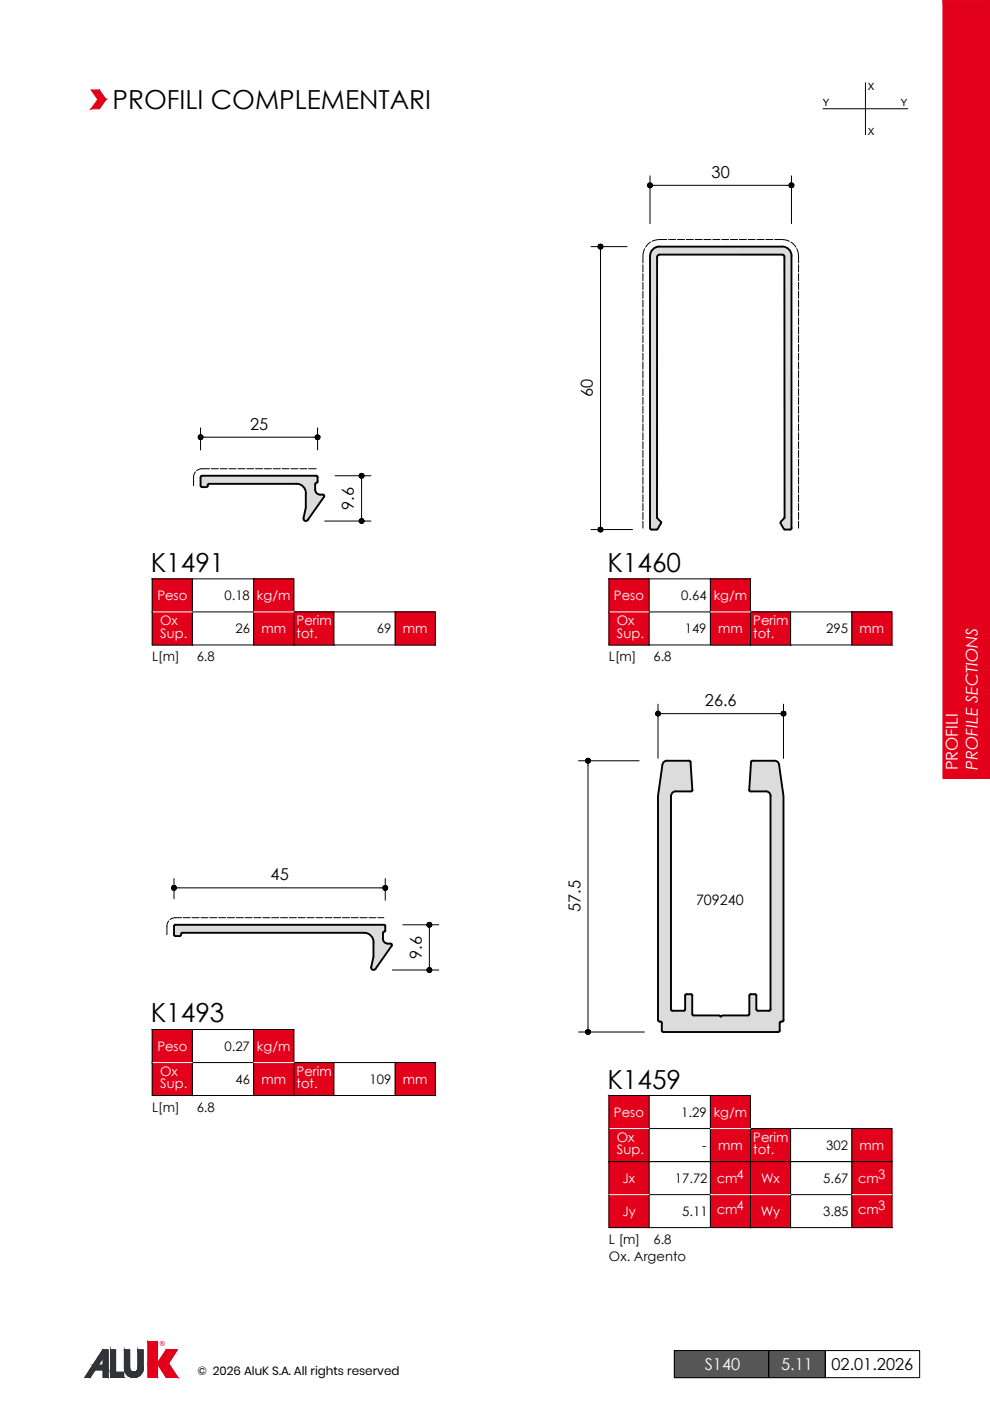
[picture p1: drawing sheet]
<svg xmlns="http://www.w3.org/2000/svg" width="210mm" height="297mm" viewBox="0 0 210 297" stroke-linecap="round" stroke-linejoin="round" font-family="sans-serif">
<defs><g id="words">
<g font-size="5.6">
<text x="23.9" y="23.1">PROFILI COMPLEMENTARI</text>
<text x="32" y="121.2">K1491</text>
<text x="128.8" y="121.2">K1460</text>
<text x="32" y="216.8">K1493</text>
<text x="128.8" y="230.8">K1459</text>
</g>
<g font-size="3.5">
<text x="150.9" y="37.7">30</text>
<text x="125.7" y="84.3" transform="rotate(-90 125.7 84.3)">60</text>
<text x="53" y="91.1">25</text>
<text x="75" y="108.1" transform="rotate(-90 75 108.1)">9.6</text>
<text x="149.5" y="149.7">26.6</text>
<text x="57.4" y="186.6">45</text>
<text x="123.1" y="193.4" transform="rotate(-90 123.1 193.4)">57.5</text>
<text x="89.4" y="203.3" transform="rotate(-90 89.4 203.3)">9.6</text>
<text x="176.3" y="290.5">02.01.2026</text>
</g>
<g font-size="3.5" fill="#fff">
<text x="203.1" y="163.4" transform="rotate(-90 203.1 163.4)">PROFILI</text>
<text x="207.3" y="163.2" transform="rotate(-90 207.3 163.2)">PROFILE SECTIONS</text>
<text x="149.4" y="290.5">S140</text>
<text x="165.6" y="290.4">5.11</text>
</g>
<text font-size="3" x="147.6" y="191.8">709240</text>
<g font-size="2.8" fill="#fff">
<text x="33.4" y="127.2">Peso</text>
<text x="54.5" y="127.2">kg/m</text>
<text x="130.2" y="127.2">Peso</text>
<text x="151.3" y="127.2">kg/m</text>
<text x="34" y="135.2">Sup.</text>
<text x="34" y="132.6">Ox</text>
<text x="55.4" y="134.2">mm</text>
<text x="62.9" y="135.2">tot.</text>
<text x="62.9" y="132.6">Perim</text>
<text x="85.4" y="134.2">mm</text>
<text x="130.8" y="135.2">Sup.</text>
<text x="130.8" y="132.6">Ox</text>
<text x="152.3" y="134.2">mm</text>
<text x="159.7" y="135.2">tot.</text>
<text x="159.7" y="132.6">Perim</text>
<text x="182.2" y="134.2">mm</text>
<text x="33.4" y="222.8">Peso</text>
<text x="54.5" y="222.8">kg/m</text>
<text x="34" y="230.7">Sup.</text>
<text x="34" y="228.1">Ox</text>
<text x="55.4" y="229.8">mm</text>
<text x="62.9" y="230.7">tot.</text>
<text x="62.9" y="228.1">Perim</text>
<text x="85.4" y="229.8">mm</text>
<text x="130.2" y="236.8">Peso</text>
<text x="151.3" y="236.8">kg/m</text>
<text x="130.8" y="244.7">Sup.</text>
<text x="130.8" y="242.1">Ox</text>
<text x="152.3" y="243.8">mm</text>
<text x="159.7" y="244.7">tot.</text>
<text x="159.7" y="242.1">Perim</text>
<text x="182.2" y="243.8">mm</text>
<text x="132" y="250.8">Jx</text>
<text x="152" y="250.8">cm</text>
<text x="156.2" y="250.1">4</text>
<text x="161.4" y="250.8">Wx</text>
<text x="181.9" y="250.8">cm</text>
<text x="186.2" y="250.1">3</text>
<text x="132" y="257.8">Jy</text>
<text x="152" y="257.4">cm</text>
<text x="156.2" y="256.6">4</text>
<text x="161.3" y="257.8">Wy</text>
<text x="181.9" y="257.3">cm</text>
<text x="186.2" y="256.6">3</text>
</g>
<g font-size="2.8">
<text x="47.6" y="127.2">0.18</text>
<text x="144.4" y="127.2">0.64</text>
<text x="49.9" y="134.2">26</text>
<text x="79.9" y="134.2">69</text>
<text x="145.2" y="134.2">149</text>
<text x="175.2" y="134.2">295</text>
<text x="32.3" y="140.2">L[m]</text>
<text x="41.7" y="140.2">6.8</text>
<text x="129.1" y="140.2">L[m]</text>
<text x="138.5" y="140.2">6.8</text>
<text x="47.6" y="222.8">0.27</text>
<text x="49.9" y="229.8">46</text>
<text x="78.4" y="229.8">109</text>
<text x="32.3" y="235.8">L[m]</text>
<text x="41.7" y="235.8">6.8</text>
<text x="144.4" y="236.8">1.29</text>
<text x="148.9" y="243.8">-</text>
<text x="175.2" y="243.8">302</text>
<text x="143.1" y="250.8">17.72</text>
<text x="174.5" y="250.8">5.67</text>
<text x="144.6" y="257.8">5.11</text>
<text x="174.5" y="257.8">3.85</text>
<text x="129.1" y="263.8">L [m]</text>
<text x="138.5" y="263.8">6.8</text>
<text x="129.1" y="267.3">Ox. Argento</text>
</g>
<text font-size="2.5" x="41.9" y="291.6">© 2026 AluK S.A. All rights reserved</text>
<g font-size="2.1">
<text x="174.5" y="22.5">Y</text>
<text x="184" y="19.1">X</text>
<text x="191" y="22.5">Y</text>
<text x="184" y="28.6">X</text>
</g>
<text font-size="1.5" fill="#e2001a" x="33.9" y="285.4">®</text>
</g></defs>
<path d="M143 286.3l32 5.8v-5.8zM143 286.3l32 5.8h-32z" fill="#555655" stroke="#555655" stroke-width=".21"/>
<g fill="#dcdcdc" stroke="#dcdcdc" stroke-width=".21">
<path d="M37.1 198.5h1z"/>
<path d="M79.1 205.6h.2z"/>
<path d="M42.5 103.1h1.5z"/>
<path d="M42.7 103.3h1.1z"/>
<path d="M64.7 110.5h.2z"/>
<path d="M159.1 210.8h1z"/>
<path d="M37.2 196.1h44.2zM37.1 196.1h44.3z"/>
<path d="M37.1 196.1h44.4zM37.1 196.1h44.4z"/>
<path d="M37.1 196.1h44.4zM37 196.1h44.5z"/>
<path d="M37 196.1h44.6zM37 196.1h44.6z"/>
<path d="M37 196.1l44.6 .1zM37 196.1l44.6 .1z"/>
<path d="M37 196.2h44.6zM37 196.2h44.6z"/>
<path d="M36.9 196.2l44.8 .1zM36.9 196.2l44.8 .1z"/>
<path d="M36.9 196.3h44.8zM36.9 196.3h44.8z"/>
<path d="M36.9 196.3l44.8 .1zM36.9 196.3l44.8 .1z"/>
<path d="M36.9 196.4l44.8 .9v-.9zM36.9 196.4l44.8 .9h-44.8z"/>
<path d="M36.9 197.3h44.8zM36.9 197.3h44.8z"/>
<path d="M36.9 197.3h44.8zM36.9 197.3l44.8 .1z"/>
<path d="M36.9 197.4h44.8zM36.9 197.4h44.7z"/>
<path d="M36.9 197.4h44.7zM36.9 197.4l44.7 .1z"/>
<path d="M36.9 197.5h44.7zM36.9 197.5h44.7z"/>
<path d="M36.9 197.5h44.7zM36.9 197.5h44.6z"/>
<path d="M36.9 197.5h44.6zM36.9 197.5l44.6 .1z"/>
<path d="M36.9 197.6h44.5zM36.9 197.6h44.6z"/>
<path d="M36.9 197.6h44.5zM36.9 197.6h44.5z"/>
<path d="M36.9 197.6h44.5zM36.9 197.6h44.4z"/>
<path d="M36.9 197.6h44.4zM36.9 197.6h44.4z"/>
<path d="M36.9 197.6h44.4zM36.9 197.6l44.4 .1z"/>
<path d="M36.9 197.7h44.4zM36.9 197.7h44.3z"/>
<path d="M36.9 197.7h44.3zM36.9 197.7l44.3 .1zM36.9 197.8h44.3zM36.9 197.8h44.3z"/>
<path d="M36.9 197.8h1.7zM36.9 197.8h1.8z"/>
<path d="M36.9 197.8h1.7zM36.9 197.8h1.7z"/>
<path d="M77.2 197.8h4zM77.2 197.8h4zM77.6 197.8h3.6zM77.6 197.8h3.6z"/>
<path d="M36.9 197.8h1.7zM36.9 197.8h1.6z"/>
<path d="M36.9 197.8h1.6zM36.9 197.8l1.6 .1z"/>
<path d="M77.6 197.8l3.6 .1zM77.6 197.8l3.6 .1z"/>
<path d="M36.9 197.9h1.6zM36.9 197.9h1.5z"/>
<path d="M77.7 197.9h3.5zM77.7 197.9h3.5z"/>
<path d="M36.9 197.9h1.5zM36.9 197.9l1.5 .1z"/>
<path d="M36.9 198h1.5zM36.9 198h1.5z"/>
<path d="M36.9 198l1.5 .1zM36.9 198l1.5 .1z"/>
<path d="M78 197.9l3.2 .2v-.2zM78 197.9l3.2 .2h-2.9z"/>
<path d="M36.9 198.1l1.5 .1zM36.9 198.1l1.5 .1z"/>
<path d="M36.9 198.2h1.5zM36.9 198.2h1.5z"/>
<path d="M36.9 198.2h1.5zM36.9 198.2h1.5z"/>
<path d="M36.9 198.2l1.5 .1zM36.9 198.2l1.5 .1z"/>
<path d="M36.9 198.3h1.5zM36.9 198.3h1.5z"/>
<path d="M36.9 198.3h1.5zM36.9 198.3h1.5z"/>
<path d="M36.9 198.3h1.5zM36.9 198.3h1.4z"/>
<path d="M78.3 198.1l2.9 .3v-.3zM78.3 198.1l2.9 .3h-2.6z"/>
<path d="M36.9 198.3h1.4zM36.9 198.3l1.4 .1z"/>
<path d="M37 198.4h1.3zM37 198.4h1.3z"/>
<path d="M37 198.4h1.3zM37 198.4h1.3z"/>
<path d="M37 198.4h1.3zM37 198.4h1.2z"/>
<path d="M37 198.4h1.2zM37 198.4h1.2z"/>
<path d="M37 198.4h1.2zM37 198.4h1.2z"/>
<path d="M37.1 198.4h1.1zM37.1 198.4h1.1z"/>
<path d="M37.1 198.4h1.1zM37.1 198.4l1 .1zM37.1 198.5h1z"/>
<path d="M37.1 198.5h1zM37.1 198.5h1z"/>
<path d="M78.6 198.4l2.6 .3v-.3zM78.6 198.4l2.6 .3h-2.4z"/>
<path d="M78.8 198.7l2.4 .3v-.3zM78.8 198.7l2.4 .3h-2.2z"/>
<path d="M79 199l2.2 .1zM79 199l2.2 .1z"/>
<path d="M79.1 199.1l2.1 .1v-.1zM79.1 199.1l2.1 .1h-2.1z"/>
<path d="M79.1 199.2l2.1 .2v-.2zM79.1 199.2l2.1 .2h-2.1z"/>
<path d="M79.1 199.4h2.1zM79.1 199.4h2.1z"/>
<path d="M79.1 199.4l2.2 .2-.1-.2zM79.1 199.4l2.2 .2h-2.1z"/>
<path d="M79.2 199.6l2.2 .1-.1-.1zM79.2 199.6l2.2 .1h-2.2z"/>
<path d="M79.2 199.7l2.3 .1zM79.2 199.7l2.3 .1z"/>
<path d="M79.2 199.8h2.3zM79.2 199.8h2.3z"/>
<path d="M79.2 199.8l2.5 .1zM79.2 199.8l2.5 .1z"/>
<path d="M79.2 199.9l2.7 .1zM79.2 199.9l2.7 .1z"/>
<path d="M79.2 200l2.8 .1zM79.2 200l2.8 .1z"/>
<path d="M79.2 200.1h3zM79.2 200.1h3z"/>
<path d="M79.2 200.1h3.6zM79.2 200.1h3.6z"/>
<path d="M79.2 200.1h3.7zM79.2 200.1h3.7z"/>
<path d="M79.2 200.1h3.8zM79.2 200.1h3.8z"/>
<path d="M79.2 200.1h3.8zM79.2 200.1h3.8z"/>
<path d="M79.2 200.1l3.8 .1zM79.2 200.1l3.8 .1z"/>
<path d="M79.2 200.2h3.9zM79.2 200.2h3.9z"/>
<path d="M79.2 200.2l3.9 .1zM79.2 200.2l3.9 .1z"/>
<path d="M79.2 200.3h3.9zM79.2 200.3h3.9z"/>
<path d="M79.2 200.3l3.9 .1zM79.2 200.3l3.9 .1z"/>
<path d="M79.2 200.4h3.9zM79.2 200.4h3.9z"/>
<path d="M79.2 200.4h3.9zM79.2 200.4l3.9 .1z"/>
<path d="M79.2 200.5h3.9zM79.2 200.5h3.8z"/>
<path d="M79.2 200.5l2.2 2.4 1.6-2.4zM79.2 200.5l2.2 2.4h-2.2z"/>
<path d="M79.2 202.9l.7 2.1 1.5-2.1zM79.2 202.9l.7 2.1h-1.2z"/>
<path d="M78.7 205h1.2zM78.7 205l1.1 .1z"/>
<path d="M78.7 205.1h1.1zM78.7 205.1l1.1 .1z"/>
<path d="M78.7 205.2h1.1zM78.7 205.2l1 .1z"/>
<path d="M78.7 205.3h1zM78.7 205.3l.9 .1z"/>
<path d="M78.8 205.4h.8zM78.8 205.4l.8 .1z"/>
<path d="M78.8 205.5h.8zM78.8 205.5h.8z"/>
<path d="M78.8 205.5h.8zM78.8 205.5h.7z"/>
<path d="M78.8 205.5h.7zM78.8 205.5h.7z"/>
<path d="M78.9 205.5h.6zM78.9 205.5l.6 .1z"/>
<path d="M78.9 205.6h.6zM78.9 205.6h.5z"/>
<path d="M79 205.6h.4zM79 205.6h.4z"/>
<path d="M79 205.6h.4zM79 205.6h.3z"/>
<path d="M79 205.6h.3zM79 205.6h.3z"/>
<path d="M79.1 205.6l.1 .1zM79.1 205.7h.1z"/>
<path d="M42.8 100.9h24.3zM42.8 100.9h24.3z"/>
<path d="M42.8 100.9h24.3zM42.7 100.9h24.4z"/>
<path d="M42.7 100.9h24.5zM42.7 100.9h24.5z"/>
<path d="M42.7 100.9l24.5 .1zM42.7 100.9l24.5 .1z"/>
<path d="M42.7 101h24.6zM42.6 101h24.7z"/>
<path d="M42.6 101h24.7zM42.6 101h24.7z"/>
<path d="M42.6 101l24.7 .1zM42.6 101l24.7 .1z"/>
<path d="M42.5 101.1h24.8zM42.5 101.1h24.8z"/>
<path d="M42.5 101.1l24.8 .1zM42.5 101.1l24.8 .1z"/>
<path d="M42.5 101.2l24.8 .9v-.9zM42.5 101.2l24.8 .9h-24.8z"/>
<path d="M42.5 102.1h24.8zM42.5 102.1h24.8z"/>
<path d="M42.5 102.1h24.8zM42.5 102.1l24.8 .1z"/>
<path d="M42.5 102.2h24.8zM42.5 102.2h24.8z"/>
<path d="M42.5 102.2h24.8zM42.5 102.2l24.8 .1z"/>
<path d="M42.5 102.3h24.8zM42.5 102.3h24.7z"/>
<path d="M42.5 102.3h24.7zM42.5 102.3h24.7z"/>
<path d="M42.5 102.3h24.7zM42.5 102.3l24.6 .1z"/>
<path d="M42.5 102.4h24.6zM42.5 102.4h24.6z"/>
<path d="M42.5 102.4h24.6zM42.5 102.4h24.5z"/>
<path d="M42.5 102.4h24.5zM42.5 102.4h24.5z"/>
<path d="M42.5 102.4h24.5zM42.5 102.4h24.5z"/>
<path d="M42.5 102.4h24.5zM42.5 102.4l24.4 .1z"/>
<path d="M42.5 102.5h24.4zM42.5 102.5h24.4z"/>
<path d="M42.5 102.5h24.4zM42.5 102.5l24.3 .1z"/>
<path d="M42.5 102.6h24.3zM42.5 102.6h24.3z"/>
<path d="M42.5 102.6h1.8zM42.5 102.6h1.8z"/>
<path d="M42.5 102.6h1.8zM42.5 102.6h1.7z"/>
<path d="M62.8 102.6h4zM62.8 102.6h4z"/>
<path d="M63.2 102.6h3.6zM63.2 102.6h3.6z"/>
<path d="M42.5 102.6h1.7zM42.5 102.6h1.7z"/>
<path d="M42.5 102.6h1.7zM42.5 102.6l1.6 .1z"/>
<path d="M63.2 102.6h3.6zM63.2 102.6l3.6 .1z"/>
<path d="M63.4 102.7h3.4zM63.4 102.7h3.4z"/>
<path d="M42.5 102.7h1.6zM42.5 102.7h1.6z"/>
<path d="M42.5 102.7h1.6zM42.5 102.7l1.5 .1z"/>
<path d="M42.5 102.8h1.5zM42.5 102.8h1.5z"/>
<path d="M63.5 102.7l3.3 .1v-.1zM63.5 102.7l3.3 .1h-3z"/>
<path d="M42.5 102.8h1.5zM42.5 102.8l1.5 .1z"/>
<path d="M42.5 102.9l1.5 .1zM42.5 102.9l1.5 .1z"/>
<path d="M42.5 103h1.5zM42.5 103h1.5zM42.5 103h1.5zM42.5 103h1.5z"/>
<path d="M63.8 102.8l3 .2v-.2zM63.8 102.8l3 .2h-2.7z"/>
<path d="M42.5 103h1.5zM42.5 103l1.5 .1zM42.5 103.1h1.5z"/>
<path d="M42.6 103.1h1.4zM42.6 103.1h1.4z"/>
<path d="M42.6 103.1l1.4 .1zM42.6 103.1l1.4 .1z"/>
<path d="M42.6 103.2h1.4zM42.6 103.2h1.4z"/>
<path d="M42.6 103.2h1.4zM42.6 103.2h1.3z"/>
<path d="M42.6 103.2h1.3zM42.6 103.2h1.3z"/>
<path d="M42.7 103.2h1.2zM42.7 103.2h1.2z"/>
<path d="M42.7 103.2h1.2zM42.7 103.2h1.2z"/>
<path d="M42.7 103.2h1.2zM42.7 103.2l1.1 .1zM42.7 103.3h1.1z"/>
<path d="M42.7 103.3h1.1zM42.7 103.3h1.1zM42.8 103.3h1zM42.8 103.3h1z"/>
<path d="M42.8 103.3h1zM42.8 103.3h.9z"/>
<path d="M64.1 103l2.7 .3v-.3zM64.1 103l2.7 .3h-2.4z"/>
<path d="M64.4 103.3l2.4 .3v-.3zM64.4 103.3l2.4 .3h-2.2z"/>
<path d="M64.6 103.6l2.2 .3v-.3zM64.6 103.6l2.2 .3h-2.1z"/>
<path d="M64.7 103.9h2.1zM64.7 103.9h2.1z"/>
<path d="M64.7 103.9l2.1 .2v-.2zM64.7 103.9l2.1 .2h-2z"/>
<path d="M64.8 104.1l2.1 .1-.1-.1zM64.8 104.1l2.1 .1h-2.1z"/>
<path d="M64.8 104.2l2.1 .1zM64.8 104.2l2.1 .1z"/>
<path d="M64.8 104.3l2.2 .1-.1-.1zM64.8 104.3l2.2 .1h-2.2z"/>
<path d="M64.8 104.4l2.3 .2-.1-.2zM64.8 104.4l2.3 .2h-2.3z"/>
<path d="M64.8 104.6h2.3zM64.8 104.6h2.3z"/>
<path d="M64.8 104.6l2.5 .1zM64.8 104.6l2.5 .1z"/>
<path d="M64.8 104.7l2.7 .1zM64.8 104.7l2.7 .1z"/>
<path d="M64.8 104.8l2.8 .1zM64.8 104.8l2.8 .1z"/>
<path d="M64.8 104.9h3zM64.8 104.9h3z"/>
<path d="M64.8 104.9h3.7zM64.8 104.9h3.7z"/>
<path d="M64.8 104.9h3.7zM64.8 104.9h3.7z"/>
<path d="M64.8 104.9h3.8zM64.8 104.9h3.8z"/>
<path d="M64.8 104.9l3.8 .1zM64.8 104.9l3.8 .1z"/>
<path d="M64.8 105h3.9zM64.8 105h3.9z"/>
<path d="M64.8 105h3.9zM64.8 105h3.9z"/>
<path d="M64.8 105l3.9 .1zM64.8 105l3.9 .1z"/>
<path d="M64.8 105.1h3.9zM64.8 105.1h3.9z"/>
<path d="M64.8 105.1l3.9 .1zM64.8 105.1l3.9 .1z"/>
<path d="M64.8 105.2h3.9zM64.8 105.2h3.9z"/>
<path d="M64.8 105.2h3.9zM64.8 105.2l3.9 .1z"/>
<path d="M64.8 105.3h3.9zM64.8 105.3l3.9 .1z"/>
<path d="M64.8 105.4l2.3 2.3 1.6-2.3zM64.8 105.4l2.3 2.3h-2.3z"/>
<path d="M64.8 107.7l.7 2.2 1.6-2.2zM64.8 107.7l.7 2.2h-1.2z"/>
<path d="M64.3 109.9h1.2zM64.3 109.9h1.1z"/>
<path d="M64.3 109.9h1.1zM64.3 109.9l1.1 .1z"/>
<path d="M64.3 110h1.1zM64.3 110l1 .1z"/>
<path d="M64.4 110.1h.9zM64.4 110.1l.9 .1z"/>
<path d="M64.4 110.2h.9zM64.4 110.2l.8 .1z"/>
<path d="M64.4 110.3h.8zM64.4 110.3h.8z"/>
<path d="M64.5 110.3h.7zM64.5 110.3h.7z"/>
<path d="M64.5 110.3h.7zM64.5 110.3h.7z"/>
<path d="M64.5 110.3h.7zM64.5 110.3l.6 .1z"/>
<path d="M64.6 110.4h.5zM64.6 110.4h.5z"/>
<path d="M64.6 110.4h.5zM64.6 110.4h.4z"/>
<path d="M64.6 110.4h.4zM64.6 110.4h.4z"/>
<path d="M64.7 110.4h.3zM64.7 110.4l.2 .1z"/>
<path d="M64.7 110.5h.2zM64.8 110.5h.1z"/>
<path d="M139.8 52.3h26.4zM139.5 52.3h26.7z"/>
<path d="M139.5 52.3l27 .1zM139.1 52.4h27.4z"/>
<path d="M139.1 52.4l27.7 .2-.3-.2zM138.8 52.6l.3-.2 27.7 .2z"/>
<path d="M138.8 52.6l28.3 .2-.3-.2zM138.5 52.8l.3-.2 28.3 .2z"/>
<path d="M138.5 52.8l28.8 .2-.2-.2zM138.5 52.8l28.8 .2h-29z"/>
<path d="M138.3 53l29.2 .3-.2-.3zM138.3 53l29.2 .3h-29.4z"/>
<path d="M138.1 53.3l29.6 .3-.2-.3zM138.1 53.3l29.6 .3h-29.8z"/>
<path d="M137.9 53.6l29.9 .3-.1-.3zM137.9 53.6l29.9 .3h-29.9z"/>
<path d="M137.9 53.9l29.9 .1zM137.9 53.9l29.9 .1z"/>
<path d="M165.8 54h2zM165.8 54h2z"/>
<path d="M137.8 54h2zM137.8 54h1.9z"/>
<path d="M165.9 54h1.9zM165.9 54h1.9z"/>
<path d="M137.8 54h1.9zM137.8 54h1.9z"/>
<path d="M166 54h1.8zM166 54h1.8z"/>
<path d="M137.8 54h1.9zM137.8 54h1.8z"/>
<path d="M166.1 54l1.7 .1zM166.1 54l1.7 .1z"/>
<path d="M137.8 54h1.8zM137.8 54l1.7 .1z"/>
<path d="M166.1 54.1l1.7 .1zM166.1 54.1l1.7 .1z"/>
<path d="M137.8 54.1h1.7zM137.8 54.1l1.6 .1z"/>
<path d="M166.2 54.2h1.6zM166.2 54.2h1.6z"/>
<path d="M137.8 54.2h1.6zM137.8 54.2h1.6z"/>
<path d="M166.2 54.2l1.6 .1zM166.2 54.2l1.6 .1z"/>
<path d="M137.8 54.2h1.6zM137.8 54.2l1.6 .1z"/>
<path d="M166.3 54.3h1.5zM166.3 54.3h1.5z"/>
<path d="M137.8 54.3h1.6zM137.8 54.3h1.6z"/>
<path d="M166.3 54.3l1.5 .1zM166.3 54.3l1.5 .1z"/>
<path d="M137.8 54.3h1.6zM137.8 54.3l1.5 .1z"/>
<path d="M166.3 54.4l1.5 .1zM166.3 54.4l1.5 .1z"/>
<path d="M137.8 54.4l1.5 .1zM137.8 54.4l1.5 .1z"/>
<path d="M166.3 54.5l1.5 55.2v-55.2zM166.3 54.5l1.5 55.2h-1.5z"/>
<path d="M137.8 54.5l1.5 55.2v-55.2zM137.8 54.5l1.5 55.2h-1.5z"/>
<path d="M166.3 109.7h1.5zM166.3 109.7h1.5z"/>
<path d="M137.8 109.7h1.5zM137.8 109.7h1.5z"/>
<path d="M166.3 109.7l1.5 .1zM166.3 109.7l1.5 .1z"/>
<path d="M137.8 109.7l1.5 .1zM137.8 109.7l1.5 .1z"/>
<path d="M166.3 109.8h1.5zM166.3 109.8h1.5z"/>
<path d="M137.8 109.8h1.5zM137.8 109.8h1.5z"/>
<path d="M166.3 109.8l1.5 .1zM166.3 109.8l1.5 .1z"/>
<path d="M137.8 109.8l1.6 .1zM137.8 109.8l1.6 .1z"/>
<path d="M166.3 109.9l1.5 .7v-.7zM166.3 109.9l1.5 .7h-2.2z"/>
<path d="M137.8 109.9l2.3 .7-.7-.7zM137.8 109.9l2.3 .7h-2.3z"/>
<path d="M165.6 110.6h2.2zM165.5 110.6h2.3z"/>
<path d="M137.8 110.6h2.3zM137.8 110.6h2.3z"/>
<path d="M165.5 110.6l2.3 .1zM165.5 110.6l2.3 .1z"/>
<path d="M137.8 110.6l2.3 .1zM137.8 110.6l2.3 .1z"/>
<path d="M165.5 110.7l2.3 .1zM165.5 110.7l2.3 .1z"/>
<path d="M137.8 110.7l2.4 .1zM137.8 110.7l2.4 .1z"/>
<path d="M165.5 110.8h2.3zM165.5 110.8h2.3z"/>
<path d="M137.8 110.8h2.4zM137.8 110.8h2.4z"/>
<path d="M165.5 110.8l2.3 .1zM165.5 110.8l2.3 .1z"/>
<path d="M137.8 110.8l2.4 .1zM137.8 110.8l2.4 .1z"/>
<path d="M165.5 110.9h2.3zM165.5 110.9h2.3z"/>
<path d="M137.8 110.9h2.4zM137.8 110.9h2.3z"/>
<path d="M165.5 110.9l2.3 .1zM165.5 110.9l2.3 .1z"/>
<path d="M137.8 110.9h2.3zM137.8 110.9l2.3 .1z"/>
<path d="M165.5 111l2.3 1v-1zM165.5 111l2.3 1h-1.7z"/>
<path d="M137.8 111l1.7 1 .6-1zM137.8 111l1.7 1h-1.7z"/>
<path d="M166.1 112h1.7zM166.1 112h1.7z"/>
<path d="M137.8 112h1.7zM137.8 112h1.7z"/>
<path d="M166.1 112h1.7zM166.1 112l1.7 .1z"/>
<path d="M137.8 112h1.7zM137.8 112l1.7 .1z"/>
<path d="M166.2 112.1h1.6zM166.2 112.1h1.6z"/>
<path d="M137.8 112.1h1.7zM137.8 112.1h1.6z"/>
<path d="M166.2 112.1h1.6zM166.2 112.1h1.6z"/>
<path d="M137.9 112.1h1.5zM137.9 112.1h1.5z"/>
<path d="M166.2 112.1h1.6zM166.2 112.1l1.5 .1z"/>
<path d="M137.9 112.1h1.5zM137.9 112.1l1.5 .1z"/>
<path d="M166.2 112.2h1.5zM166.2 112.2h1.5z"/>
<path d="M137.9 112.2h1.5zM137.9 112.2h1.5z"/>
<path d="M166.2 112.2h1.5zM166.2 112.2h1.5z"/>
<path d="M137.9 112.2h1.5zM137.9 112.2h1.5z"/>
<path d="M166.2 112.2h1.5zM166.2 112.2h1.5z"/>
<path d="M137.9 112.2h1.5zM137.9 112.2h1.5z"/>
<path d="M166.3 112.2h1.4zM166.3 112.2l1.4 .1z"/>
<path d="M137.9 112.2h1.5zM137.9 112.2l1.4 .1z"/>
<path d="M166.3 112.3h1.4zM166.3 112.3h1.3z"/>
<path d="M138 112.3h1.3zM138 112.3h1.3z"/>
<path d="M166.3 112.3h1.3zM166.3 112.3h1.3z"/>
<path d="M138 112.3h1.3zM138 112.3h1.3z"/>
<path d="M166.3 112.3h1.3zM166.3 112.3h1.3z"/>
<path d="M138 112.3h1.3zM138 112.3h1.3z"/>
<path d="M166.4 112.3h1.2zM166.4 112.3h1.2z"/>
<path d="M138 112.3h1.3zM138 112.3h1.2z"/>
<path d="M166.4 112.3h1.2zM166.4 112.3h1.1z"/>
<path d="M138.1 112.3h1.1zM138.1 112.3h1.1z"/>
<path d="M159.5 161.3h4.8zM159.5 161.3h4.8z"/>
<path d="M141.4 161.3h4.8zM141.4 161.3h4.8z"/>
<path d="M159.5 161.3h4.9zM159.4 161.3h5z"/>
<path d="M141.4 161.3h4.8zM141.3 161.3h4.9z"/>
<path d="M159.4 161.3h5zM159.4 161.3h5z"/>
<path d="M141.3 161.3h4.9zM141.2 161.3h5z"/>
<path d="M159.4 161.3h5.1zM159.4 161.3h5.1z"/>
<path d="M141.2 161.3h5.1zM141.2 161.3h5.1z"/>
<path d="M159.4 161.3l5.1 .1zM159.4 161.3l5.1 .1z"/>
<path d="M141.2 161.3l5.1 .1zM141.1 161.4h5.2z"/>
<path d="M159.3 161.4h5.3zM159.3 161.4h5.3z"/>
<path d="M141.1 161.4h5.2zM141.1 161.4h5.2z"/>
<path d="M159.3 161.4h5.4zM159.3 161.4h5.4z"/>
<path d="M141.1 161.4h5.2zM141 161.4h5.3z"/>
<path d="M159.3 161.4h5.4zM159.3 161.4h5.4z"/>
<path d="M141 161.4h5.3zM140.9 161.4h5.4z"/>
<path d="M159.3 161.4l5.4 .1zM159.3 161.4l5.4 .1z"/>
<path d="M140.9 161.4l5.5 .1zM140.9 161.5h5.5z"/>
<path d="M159.3 161.5h5.5zM159.3 161.5h5.5z"/>
<path d="M140.9 161.5h5.5zM140.8 161.5h5.6z"/>
<path d="M159.2 161.5l5.6 .1zM159.2 161.5l5.6 .1z"/>
<path d="M140.8 161.5l5.6 .1zM140.8 161.5l5.6 .1z"/>
<path d="M159.2 161.6h5.7zM159.2 161.6h5.7z"/>
<path d="M140.8 161.6h5.6zM140.8 161.6h5.6z"/>
<path d="M159.2 161.6l5.8 .1zM159.2 161.6l5.8 .1h-5.8z"/>
<path d="M140.8 161.6l5.6 .1zM140.8 161.6l5.6 .1h-5.7z"/>
<path d="M159.2 161.7l5.9 .1-.1-.1zM159.2 161.7l5.9 .1h-5.9z"/>
<path d="M140.7 161.7l5.7 .1v-.1zM140.7 161.7l5.7 .1h-5.8z"/>
<path d="M159.2 161.8l5.9 .2v-.2zM159.2 161.8l5.9 .2h-5.9z"/>
<path d="M140.6 161.8l5.8 .2v-.2zM140.6 161.8l5.8 .2h-5.9z"/>
<path d="M159.2 162l6 .2-.1-.2zM159.2 162l6 .2h-6z"/>
<path d="M140.5 162l5.9 .2v-.2zM140.5 162l5.9 .2h-6z"/>
<path d="M159.2 162.2l6.7 5.3-.7-5.3zM159.2 162.2l6.7 5.3h-7z"/>
<path d="M140.4 162.2l6.4 5.3-.4-5.3zM140.4 162.2l6.4 5.3h-7.1z"/>
<path d="M158.9 167.5h7zM158.9 167.5h7z"/>
<path d="M139.7 167.5h7.1zM139.7 167.5h7.1z"/>
<path d="M158.9 167.5l7 .1zM158.9 167.5l7 .1z"/>
<path d="M139.7 167.5h7.1zM139.7 167.5l7.1 .1z"/>
<path d="M158.9 167.6h7zM158.9 167.6h7z"/>
<path d="M139.7 167.6h7.1zM139.7 167.6h7z"/>
<path d="M158.9 167.6l7.1 .1zM158.9 167.6l7.1 .1z"/>
<path d="M139.7 167.6h7zM139.7 167.6l7 .1z"/>
<path d="M158.9 167.7h7.1zM158.9 167.7h7.1z"/>
<path d="M139.7 167.7h7zM139.7 167.7h7z"/>
<path d="M158.9 167.7l7.1 .1zM158.9 167.7l7.1 .1z"/>
<path d="M139.7 167.7h7zM139.7 167.7l6.9 .1z"/>
<path d="M159 167.8h7zM159 167.8h7z"/>
<path d="M139.7 167.8h6.9zM139.7 167.8h6.9z"/>
<path d="M159 167.8h7zM159 167.8h7z"/>
<path d="M139.7 167.8h6.9zM139.7 167.8h6.8z"/>
<path d="M159.1 167.8h6.9zM159.1 167.8h6.9z"/>
<path d="M139.7 167.8h6.8zM139.7 167.8h6.8z"/>
<path d="M162.4 167.8h3.6zM162.4 167.8h3.6z"/>
<path d="M139.7 167.8h3.6zM139.7 167.8h3.4z"/>
<path d="M162.5 167.8l3.5 .1zM162.5 167.8l3.5 .1z"/>
<path d="M139.7 167.8h3.4zM139.7 167.8l3.2 .1z"/>
<path d="M162.7 167.9h3.3zM162.7 167.9h3.3z"/>
<path d="M139.7 167.9h3.2zM139.7 167.9l3 .1z"/>
<path d="M162.9 167.9l3.1 .1zM162.9 167.9l3.1 .1z"/>
<path d="M139.6 168l3 .1 .1-.1zM139.6 168l3 .1h-3z"/>
<path d="M163 168l3 .2v-.2zM163 168l3 .2h-2.9z"/>
<path d="M139.6 168.1l2.8 .1 .2-.1zM139.6 168.1l2.8 .1h-2.8z"/>
<path d="M163.1 168.2l3 .1-.1-.1zM163.1 168.2l3 .1h-2.9z"/>
<path d="M139.6 168.2l2.7 .2 .1-.2zM139.6 168.2l2.7 .2h-2.7z"/>
<path d="M163.2 168.3l2.9 .2v-.2zM163.2 168.3l2.9 .2h-2.8z"/>
<path d="M139.6 168.4l2.7 .2v-.2zM139.6 168.4l2.7 .2h-2.7z"/>
<path d="M163.3 168.5l2.8 .1v-.1zM163.3 168.5l2.8 .1h-2.8z"/>
<path d="M163.3 168.6l2.8 .2v-.2zM163.3 168.6l2.8 .2h-2.7z"/>
<path d="M139.6 168.6l2.7 .2v-.2zM139.6 168.6l2.7 .2h-2.8z"/>
<path d="M159.2 210.8h.9zM159.1 210.8h1zM159.1 210.8h1z"/>
<path d="M145.6 210.8h.9zM145.5 210.8h1z"/>
<path d="M159.1 210.8h1.1zM159.1 210.8h1.1z"/>
<path d="M159.1 210.8h1.1zM159.1 210.8h1.1z"/>
<path d="M145.5 210.8h1.1zM145.5 210.8h1.1z"/>
<path d="M159 210.8h1.2zM159 210.8h1.2z"/>
<path d="M159 210.8h1.2zM159 210.8h1.2z"/>
<path d="M145.5 210.8h1.1zM145.4 210.8h1.2z"/>
<path d="M159 210.8l1.3 .1zM159 210.8l1.3 .1z"/>
<path d="M159 210.9h1.3zM159 210.9h1.3z"/>
<path d="M145.4 210.8l1.3 .1zM145.4 210.8l1.3 .1z"/>
<path d="M159 210.9h1.3zM159 210.9h1.3z"/>
<path d="M158.9 210.9h1.4zM158.9 210.9h1.4z"/>
<path d="M145.4 210.9h1.3zM145.4 210.9h1.3z"/>
<path d="M158.9 210.9l1.4 .1zM158.9 210.9l1.4 .1z"/>
<path d="M158.9 211h1.4zM158.9 211h1.4z"/>
<path d="M145.3 210.9l1.4 .1zM145.3 210.9l1.4 .1z"/>
<path d="M158.9 211h1.5zM158.9 211h1.5z"/>
<path d="M158.9 211h1.5zM158.9 211h1.5z"/>
<path d="M145.3 211h1.4zM145.3 211h1.4z"/>
<path d="M158.9 211h1.5zM158.9 211h1.5z"/>
<path d="M158.9 211l1.5 .1zM158.9 211l1.5 .1z"/>
<path d="M145.3 211l1.5 .1zM145.3 211l1.5 .1z"/>
<path d="M163.4 168.8l2.7 45.2v-45.2zM163.4 168.8l2.7 45.2h-2.7z"/>
<path d="M158.9 211.1l1.5 2.9v-2.9zM158.9 211.1l1.5 2.9h-1.5z"/>
<path d="M145.3 211.1l1.5 2.9v-2.9zM145.3 211.1l1.5 2.9h-1.5z"/>
<path d="M139.5 168.8l2.8 45.2v-45.2zM139.5 168.8l2.8 45.2h-2.8z"/>
<path d="M163.4 214h2.7zM163.4 214h2.7z"/>
<path d="M158.9 214h1.5zM158.9 214h1.5z"/>
<path d="M145.3 214l1.5 .1zM145.3 214l1.5 .1z"/>
<path d="M139.5 214l2.8 .1zM139.5 214l2.8 .1z"/>
<path d="M163.4 214l2.7 .1zM163.4 214l2.7 .1z"/>
<path d="M158.9 214l1.5 .1zM158.9 214l1.5 .1z"/>
<path d="M145.3 214.1h1.5zM145.3 214.1h1.5z"/>
<path d="M139.5 214.1h2.8zM139.5 214.1h2.8z"/>
<path d="M163.3 214.1l2.8 .1zM163.3 214.1l2.8 .1z"/>
<path d="M158.9 214.1l1.5 .1zM158.9 214.1l1.5 .1z"/>
<path d="M145.2 214.1l1.6 .1zM145.2 214.1l1.6 .1z"/>
<path d="M139.5 214.1l2.8 .1zM139.5 214.1l2.8 .1z"/>
<path d="M163.3 214.2h2.8zM163.3 214.2h2.8z"/>
<path d="M158.9 214.2h1.5zM158.9 214.2h1.5z"/>
<path d="M145.2 214.2h1.6zM145.2 214.2h1.6z"/>
<path d="M139.5 214.2h2.8zM139.5 214.2h2.8z"/>
<path d="M163.3 214.2h2.8zM163.3 214.2h2.8z"/>
<path d="M158.9 214.2h1.6zM158.9 214.2h1.6z"/>
<path d="M145.2 214.2l1.6 .1zM145.2 214.2l1.6 .1z"/>
<path d="M139.5 214.2l2.9 .1zM139.5 214.2l2.9 .1z"/>
<path d="M163.3 214.2l2.8 .1zM163.2 214.3h2.9z"/>
<path d="M158.9 214.2l1.6 .1zM158.9 214.2l1.6 .1z"/>
<path d="M145.1 214.3h1.7zM145.1 214.3h1.7z"/>
<path d="M139.5 214.3h3zM139.5 214.3h3z"/>
<path d="M163.2 214.3h2.9zM163.2 214.3h2.9z"/>
<path d="M158.9 214.3h1.7zM158.9 214.3h1.7z"/>
<path d="M145.1 214.3h1.7zM145 214.3h1.8z"/>
<path d="M139.5 214.3h3zM139.5 214.3h3z"/>
<path d="M163.2 214.3h2.9zM163.1 214.3h3z"/>
<path d="M158.9 214.3h1.7zM158.9 214.3h1.7z"/>
<path d="M163.1 214.3h3zM163.1 214.3h3z"/>
<path d="M158.9 214.3h1.8zM158.9 214.3h1.8z"/>
<path d="M145 214.3h1.8zM145 214.3h1.8z"/>
<path d="M139.5 214.3h3.1zM139.5 214.3h3.1z"/>
<path d="M158.9 214.3l7.2 .7v-.7zM158.9 214.3l7.2 .7h-7.2z"/>
<path d="M139.5 214.3l7.3 .7v-.7zM139.5 214.3l7.3 .7h-7.3z"/>
<path d="M158.9 215l7.2 .1zM158.9 215l7.2 .1z"/>
<path d="M139.5 215l7.3 .1zM139.5 215l7.3 .1z"/>
<path d="M158.9 215.1h7.2zM158.9 215.1h7.2z"/>
<path d="M139.5 215.1h7.3zM139.5 215.1h7.3z"/>
<path d="M158.9 215.1l7.2 .1zM158.9 215.1l7.2 .1z"/>
<path d="M139.5 215.1l7.3 .1zM139.5 215.1l7.3 .1z"/>
<path d="M158.8 215.2h7.3zM158.8 215.2h7.3z"/>
<path d="M139.5 215.2h7.4zM139.5 215.2h7.4z"/>
<path d="M158.8 215.2l7.3 .1zM158.8 215.2l7.3 .1z"/>
<path d="M139.5 215.2l7.4 .1zM139.5 215.2l7.4 .1z"/>
<path d="M158.7 215.3h7.4zM158.7 215.3h7.4z"/>
<path d="M139.5 215.3h7.4zM139.5 215.3h7.4z"/>
<path d="M158.7 215.3h7.4zM158.6 215.3h7.5z"/>
<path d="M139.5 215.3h7.5zM139.5 215.3h7.5z"/>
<path d="M158.6 215.3h7.5zM158.6 215.3h7.5z"/>
<path d="M139.5 215.3h7.6zM139.5 215.3h7.6z"/>
<path d="M153.1 215.3l13 .3v-.3zM153.1 215.3l13 .3h-13.3z"/>
<path d="M139.5 215.3l13.3 .3-.3-.3zM139.5 215.3l13.3 .3h-13.3z"/>
<path d="M139.5 215.6l26.6 .7v-.7zM139.5 215.6l26.6 .7h-26.6z"/>
<path d="M139.5 216.3l26.6 .1zM139.5 216.3l26.6 .1z"/>
<path d="M139.5 216.4h26.6zM139.5 216.4h26.6z"/>
<path d="M139.5 216.4h26.6zM139.5 216.4l26.6 .1z"/>
<path d="M139.6 216.5h26.5zM139.6 216.5h26.4z"/>
<path d="M139.6 216.5h26.4zM139.6 216.5h26.4z"/>
<path d="M139.7 216.5h26.3zM139.7 216.5l26.2 .1z"/>
<path d="M139.7 216.6h26.2zM139.7 216.6h26.2z"/>
<path d="M139.8 216.6h26.1zM139.8 216.6h26z"/>
<path d="M140 216.6h25.6zM140 216.6h25.6z"/>
<path d="M140.1 216.6h25.5zM140.1 216.6h25.4z"/>
<path d="M140.1 216.6h25.4zM140.1 216.6h25.3z"/>
<path d="M140.2 216.6h25.2zM140.2 216.6l25.2 .1z"/>
<path d="M140.2 216.7h25.2zM140.2 216.7h25.2z"/>
<path d="M140.3 216.7h25.1zM140.3 216.7l25 .1z"/>
<path d="M140.3 216.8h25zM140.3 216.8h25z"/>
<path d="M140.3 216.8l25 .1zM140.3 216.8l25 .1z"/>
<path d="M140.3 216.9l25 1.6v-1.6zM140.3 216.9l25 1.6h-25z"/>
<path d="M140.3 218.5l25 .1zM140.3 218.5l25 .1z"/>
<path d="M140.3 218.6h25zM140.3 218.6h25z"/>
<path d="M140.3 218.6h25zM140.3 218.6l25 .1z"/>
<path d="M140.4 218.7h24.9zM140.4 218.7h24.8z"/>
<path d="M140.4 218.7h24.8zM140.4 218.7h24.8z"/>
<path d="M140.4 218.7h24.8zM140.4 218.7l24.7 .1z"/>
<path d="M140.5 218.8h24.6zM140.5 218.8h24.6z"/>
<path d="M140.6 218.8h24.5zM140.6 218.8h24.4z"/>
</g>
<g fill="none" stroke="#000" stroke-width=".21">
<path d="M183.5 17.6v11M137.8 37.3v10.1M138.3 39.3h29M167.8 37.3v10.1M174.5 23.1h18M125.3 52.3h7.6M127.3 52.8v59M136.3 56.1v1.5M136.3 58v1.5M136.3 59.9v1.5M136.7 52.7l-.1 .1a5.7 5.7 0 0 0-.3 3M137.9 51.3l-1 1.1"/>
<path d="M141.4 50.8a5.5 5.5 0 0 0-3.1 .4M141.8 50.8h1.5M143.6 50.8h1.5M145.5 50.8h1.5M147.4 50.8h1.5M149.2 50.8h1.5M151.1 50.8h1.5M153 50.8h1.5M154.9 50.8h1.5M156.8 50.8h1.5M158.6 50.8h1.5M160.5 50.8h1.5"/>
<path d="M162.4 50.8h1.5M164.3 50.8a5.5 5.5 0 0 1 3.1 .4M167.7 51.3l1.1 1.1M168.9 52.7l.1 .1a5.7 5.7 0 0 1 .3 3M169.3 56.1v1.5M169.3 58v1.5M169.3 59.9v1.5M136.3 61.8v1.5M136.3 63.6v1.5M136.3 65.5v1.5M136.3 67.4v1.5M136.3 69.3v1.5"/>
<path d="M136.3 71.1v1.5M136.3 73v1.5M136.3 74.9v1.5M136.3 76.8v1.5M136.3 78.6v1.5M169.3 61.8v1.5M169.3 63.6v1.5M169.3 65.5v1.5M169.3 67.4v1.5M169.3 69.3v1.5M169.3 71.1v1.5M169.3 73v1.5"/>
<path d="M169.3 74.9v1.5M169.3 76.8v1.5M169.3 78.6v1.5M42.5 90.7v4.7M43 92.7h23.8M44.4 99.4h-1.9l-.8 .4M44.8 99.4h1.5M46.7 99.4h1.5M48.6 99.4h1.5M50.4 99.4h1.5M52.3 99.4h1.5M54.2 99.4h1.5"/>
<path d="M56 99.4h1.6M57.9 99.4h1.5M59.8 99.4h1.5M61.7 99.4h1.5M63.6 99.4h1.5M65.4 99.4h1.6M67.3 90.7v4.7M136.3 80.5v1.5M136.3 82.4v1.5M136.3 84.3v1.5M136.3 86.1v1.5M136.3 88v1.5"/>
<path d="M136.3 89.9v1.5M136.3 91.8v1.5M136.3 93.6v1.5M136.3 95.5v1.5M136.3 97.4v1.5M136.3 99.3v1.5M169.3 80.5v1.5M169.3 82.4v1.5M169.3 84.3v1.5M169.3 86.1v1.5M169.3 88v1.5M169.3 89.9v1.5"/>
<path d="M169.3 91.8v1.5M169.3 93.6v1.5M169.3 95.5v1.5M169.3 97.4v1.5M169.3 99.3v1.5M41.4 100l-.3 .9-.1 2.1M68.8 110.5h9.9M71 100.9h7.7M76.7 101.4v8.6M125.3 112.3h8.8M136.3 101.1v1.5M136.3 103v1.5"/>
<path d="M136.3 104.9v1.5M136.3 106.8v1.5M136.3 108.6v1.5M136.3 110.5v1.5M169.3 101.1v1.5M169.3 103v1.5M169.3 104.9v1.5M169.3 106.8v1.5M169.3 108.6v1.5M169.3 110.5v1.5M40.8 129.7h13M40.8 122.7v14"/>
<path d="M53.8 122.7v14M62.3 129.7h30v7h-60v-14h30v14M70.8 129.7v7M83.8 129.7v7M137.6 129.7h13M137.6 122.7v14M150.6 122.7v14M159.1 129.7h30v7h-60v-14h30v14M167.6 129.7v7M180.6 129.7v7M139.5 149.3v11.5M140 151.3h25.6"/>
<path d="M166.1 149.3v11.5M122.7 161.3h12.8M124.7 161.8v56.5M35.8 195.2l-.4 .8v2.2M36.9 186.3v4.3M37.4 188.2h43.8M38.5 194.6a3.3 3.3 0 0 0-2.3 .3l-.1 .1M38.8 194.6h1.5M40.7 194.6h1.5M42.6 194.6h1.5M44.5 194.6h1.5M46.4 194.6h1.5"/>
<path d="M48.2 194.6h1.5M50.1 194.6h1.5M52 194.6h1.5M53.8 194.6h1.6M55.7 194.6h1.5M57.6 194.6h1.5M59.5 194.6h1.5M61.3 194.6h1.5M63.2 194.6h1.5M65.1 194.6h1.5M67 194.6h1.5M68.9 194.6h1.5"/>
<path d="M70.7 194.6h1.5M72.6 194.6h1.5M74.5 194.6h1.5M76.3 194.6h1.6M78.2 194.6h1.5M80.1 194.6h1.3M81.7 186.3v4.6M85.4 196.1h7.6M91 196.6v8.6M40.8 218.3v14M53.8 218.3v14M83.2 205.7h9.8"/>
<path d="M122.7 218.8h13.9M40.8 225.3h13M62.3 225.3h30v7h-60v-14h30v14M70.8 225.3v7M83.8 225.3v7M137.6 232.3v28M137.6 239.3h13M150.6 232.3v28M159.1 239.3h30v7h-60M167.6 239.3v21M180.6 239.3v21M129.1 246.3v-14h30v28"/>
<path d="M129.1 246.3h60v14h-60zM137.6 253.3h13M167.6 253.3h13M143 286.3h20v5.8h-20zM163 286.3h12v5.8h-12zM175 286.3h20v5.8h-20z"/>
</g>
<g fill="none" stroke="#000" stroke-width=".4">
<path d="M139.3 54.5v55.2l.8 .9M165.8 54h-26l-.3 .1-.2 .4M165.8 52.3h-26a2 2 0 0 0-2 2v57.7M165.8 54l.4 .1 .1 .4v55.2l-.7 .9M165.8 52.3a2 2 0 0 1 2 2v57.7M42.5 101.2v1.8M42.5 101.2l.3-.3h24.2l.4 .3M42.5 103l.4 .3h.8l.3-.2 .1-.4 .3-.1h18.4a1.97 1.97 0 0 1 2.1 2M64.8 104.6v3.1l-.5 2.2M66.8 103.9a1.33 1.33 0 0 0 1.8 1l.1 .5-3.4 4.8a.5 .5 0 0 1-.7 .2 .5 .5 0 0 1-.2-.6M67.3 101.2v.9M67.4 102.1l-.5 .4-.1 1.4"/>
<path d="M140.1 110.6v.4l-.7 1.2-1.3 .1-.3-.3M165.5 111l.8 1.2 1.2 .1 .3-.3M165.6 110.6l-.1 .4M141.4 161.3h4.7l.3 .1 .4 6.1M141.4 161.3a1.01 1.01 0 0 0-.9 .8l-1 6.7v47.5l.2 .2 .5 .1 .1 .3M143.3 167.8a1.04 1.04 0 0 0-1 1v45.2l.3 .3M146.8 167.5l-.3 .3h-3.2M158.9 167.5l.3 .3h3.2M162.4 167.8a1.01 1.01 0 0 1 1 1v45.2l-.3 .3M165.2 162.2l.9 6.6v47.5l-.3 .3M165.2 162.1a1.01 1.01 0 0 0-1-.8h-4.7l-.2 .1-.4 6.1M36.9 198.2l.3 .3h.9"/>
<path d="M36.9 196.4v1.8M38.4 198.2l-.3 .3M38.4 198.1v.1M77.2 197.8l-38.5-.1-.3 .4M77.2 197.8a1.97 1.97 0 0 1 2 2v3.1l-.5 2.1a.5 .5 0 0 0 .3 .6 .5 .5 0 0 0 .6-.2M81.2 197.9v1.1a1.01 1.01 0 0 0 1 1.1M81.4 196.1h-44.2l-.3 .3M81.4 196.1l.3 .3M81.7 196.4v1l-.5 .4M82.2 200.1h.6M82.8 200.1a.31 .31 0 0 1 .2 .4l-3.4 5M145.3 211.1l-.1 3-.2 .2h-2.4"/>
<path d="M146.5 210.8h-.9l-.3 .3M146.5 210.8l.3 .3M146.8 211.1v3.9l.1 .3h5.6l.3 .3 .3-.3h5.5M158.9 211.1l.1-.3h1.1l.3 .3M158.9 211.1v3.9l-.3 .3M160.4 211.1v2.9M160.4 214l.3 .3h2.4M165.6 216.6h.2M165.6 216.6l-.3 .3v1.7l-.3 .2h-24.4l-.3-.3v-1.6"/>
</g>
<g fill="#000" stroke="#000" stroke-width=".21">
<path d="M137.4 39.1l.4 .2h-.5zM167.8 39.3h.5v.2zM127.3 51.8h.2l-.2 .5zM42.1 92.5l.4 .2h-.5zM67.3 92.7h.5v.2zM76.7 110.5v.5l-.2-.1zM76.7 100.4h.2l-.2 .5zM127.3 112.3v.5l-.2-.1zM139.1 151.1l.4 .2h-.5zM166.1 151.3h.5v.2zM124.7 160.8h.2l-.2 .5zM36.4 188.1l.5 .1h-.5z"/>
<path d="M81.7 188.2h.5l-.1 .2zM91 195.6h.2l-.2 .5zM91 205.7v.4h-.2zM124.7 218.8v.5h-.2z"/>
<path d="M137.3 39.3l.1 .2 .4-.2zM137.4 39.5l.4-.2-.3 .3zM137.5 39.6l.1 .2 .2-.5z"/>
<path d="M137.8 39.3l-.2 .5h.2zM137.8 39.3l.2 .5h-.2zM137.8 39.3l.2 .5 .2-.2z"/>
<path d="M137.6 38.8l.2 .5v-.5zM137.5 38.9l.1-.1 .2 .5zM137.5 38.9l-.1 .2 .4 .2z"/>
<path d="M137.8 39.3l.4 .3 .1-.1zM137.8 39.3h.5v.2zM137.8 39.3h.5v-.2z"/>
<path d="M138.2 38.9l-.4 .4 .5-.2zM138 38.8l.2 .1-.4 .4zM137.8 38.8v.5l.2-.5z"/>
<path d="M167.3 39.5l.1 .1 .4-.3zM167.4 39.6l.4-.3-.2 .5zM167.8 39.3l-.2 .5h.2z"/>
<path d="M167.4 38.9l-.1 .2 .5 .2zM167.3 39.1l.5 .2h-.5zM167.3 39.3v.2l.5-.2z"/>
<path d="M167.8 39.3v.5h.2zM167.8 39.3l.4 .3-.2 .2zM167.8 39.3l.4 .3 .1-.1z"/>
<path d="M167.8 38.8v.5l.2-.5zM167.6 38.8h.2v.5zM167.4 38.9l.4 .4-.2-.5z"/>
<path d="M167.8 39.3h.5v-.2zM167.8 39.3l.4-.4 .1 .2zM168 38.8l-.2 .5 .4-.4z"/>
<path d="M126.9 52.1l-.1 .2h.5zM126.8 52.3h.5l-.4 .2zM126.9 52.5l.1 .1 .3-.3z"/>
<path d="M127 52.6l.1 .2 .2-.5zM127.3 52.3v.5h-.2zM127.3 52.3v.5h.2z"/>
<path d="M127.1 51.8l.2 .5v-.5zM127 51.9l.1-.1 .2 .5zM127 51.9l-.1 .2 .4 .2z"/>
<path d="M127.3 52.3l.2 .5 .2-.2zM127.3 52.3l.5 .2-.1 .1zM127.3 52.3l.5 .2v-.2z"/>
<path d="M127.3 52.3h.5v-.2zM127.7 51.9l.1 .2-.5 .2zM127.5 51.8l-.2 .5 .4-.4z"/>
<path d="M42 92.7l.1 .2 .4-.2zM42.1 92.9l.4-.2-.3 .4zM42.5 92.7l-.3 .4 .1 .1z"/>
<path d="M42.5 92.7l-.2 .5h.2zM42.5 92.7l.2 .5h-.2zM42.5 92.7l.2 .5 .2-.1z"/>
<path d="M42.3 92.3l.2 .4v-.5zM42.2 92.4l.1-.1 .2 .4zM42.2 92.4l-.1 .1 .4 .2z"/>
<path d="M42.5 92.7l.4 .4 .1-.2zM42.5 92.7h.5v.2zM42.5 92.7h.5v-.2z"/>
<path d="M42.5 92.7l.5-.2-.1-.1zM42.7 92.3l.2 .1-.4 .3zM42.5 92.2v.5l.2-.4z"/>
<path d="M66.9 92.9l.1 .2 .3-.4zM67 93.1l.3-.4-.2 .5zM67.3 92.7l-.2 .5h.2z"/>
<path d="M67 92.4l-.1 .1 .4 .2zM66.9 92.5l.4 .2h-.5zM66.8 92.7l.1 .2 .4-.2z"/>
<path d="M67.3 92.7v.5h.2zM67.3 92.7l.4 .4-.2 .1zM67.3 92.7l.4 .4 .1-.2z"/>
<path d="M67.3 92.2v.5l.2-.4zM67.1 92.3l.2-.1v.5zM67 92.4l.3 .3-.2-.4z"/>
<path d="M67.3 92.7h.5v-.2zM67.3 92.7l.4-.3 .1 .1zM67.5 92.3l-.2 .4 .4-.3z"/>
<path d="M76.2 110.5v.2l.5-.2zM76.2 110.7l.5-.2-.4 .3zM76.3 110.8l.2 .1 .2-.4z"/>
<path d="M76.2 100.7v.2h.5zM76.2 100.9h.5l-.5 .2zM76.2 101.1l.1 .1 .4-.3z"/>
<path d="M76.3 101.2l.2 .1 .2-.4zM76.7 100.9v.5l-.2-.1zM76.7 100.9v.5l.2-.1z"/>
<path d="M76.3 110.1l.4 .4-.2-.5zM76.3 110.1l.4 .4-.5-.2zM76.2 110.3v.2h.5z"/>
<path d="M76.5 100.4l.2 .5v-.5zM76.3 100.5l.2-.1 .2 .5zM76.3 100.5l-.1 .2 .5 .2z"/>
<path d="M76.7 110.5v.5l.2-.1zM76.7 110.5l.3 .3-.1 .1zM76.7 110.5l.3 .3 .1-.1z"/>
<path d="M76.7 100.9l.2 .4 .1-.1zM76.7 100.9l.4 .2-.1 .1zM76.7 100.9l.4 .2 .1-.2z"/>
<path d="M76.9 110l-.2 .5 .3-.4zM76.7 110h.2l-.2 .5zM76.5 110l.2 .5v-.5z"/>
<path d="M76.7 110.5l.4 .2 .1-.2zM76.7 110.5l.4-.2 .1 .2zM76.7 110.5l.4-.2-.1-.2z"/>
<path d="M76.7 100.9h.5l-.1-.2zM76.7 100.9l.3-.4 .1 .2zM76.9 100.4l-.2 .5 .3-.4z"/>
<path d="M126.8 112.3l.1 .2 .4-.2zM126.9 112.5l.4-.2-.3 .3zM127.3 112.3l-.3 .3 .1 .1z"/>
<path d="M127 111.9l.3 .4-.2-.5zM127 111.9l.3 .4-.4-.2zM126.9 112.1l-.1 .2h.5z"/>
<path d="M127.3 112.3v.5l.2-.1zM127.3 112.3l.4 .3-.2 .1zM127.3 112.3l.4 .3 .1-.1z"/>
<path d="M127.5 111.8l-.2 .5 .4-.4zM127.3 111.8h.2l-.2 .5zM127.1 111.8l.2 .5v-.5z"/>
<path d="M127.3 112.3l.5 .2v-.2zM127.3 112.3l.5-.2v.2zM127.3 112.3l.5-.2-.1-.2z"/>
<path d="M139 151.3l.1 .2 .4-.2zM139.1 151.5l.4-.2-.3 .3zM139.2 151.6l.1 .2 .2-.5z"/>
<path d="M139.5 151.3l-.2 .5h.2zM139.5 151.3l.2 .5h-.2zM139.5 151.3l.2 .5 .2-.2z"/>
<path d="M139.3 150.8l.2 .5v-.5zM139.2 150.9l.1-.1 .2 .5zM139.2 150.9l-.1 .2 .4 .2z"/>
<path d="M139.5 151.3l.4 .3 .1-.1zM139.5 151.3h.5v.2zM139.5 151.3h.5v-.2z"/>
<path d="M139.9 150.9l-.4 .4 .5-.2zM139.7 150.8l.2 .1-.4 .4zM139.5 150.8v.5l.2-.5z"/>
<path d="M165.7 151.5l.1 .1 .3-.3zM165.8 151.6l.3-.3-.2 .5zM166.1 151.3l-.2 .5h.2z"/>
<path d="M165.8 150.9l-.1 .2 .4 .2zM165.7 151.1l.4 .2h-.5zM165.6 151.3l.1 .2 .4-.2z"/>
<path d="M166.1 151.3v.5h.2zM166.1 151.3l.4 .3-.2 .2zM166.1 151.3l.4 .3 .1-.1z"/>
<path d="M166.1 150.8v.5l.2-.5zM165.9 150.8h.2v.5zM165.8 150.9l.3 .4-.2-.5z"/>
<path d="M166.1 151.3h.5v-.2zM166.1 151.3l.4-.4 .1 .2zM166.3 150.8l-.2 .5 .4-.4z"/>
<path d="M124.2 161.1v.2h.5zM124.2 161.3h.5l-.5 .2zM124.2 161.5l.1 .2 .4-.4z"/>
<path d="M124.3 161.7l.2 .1 .2-.5zM124.7 161.3v.5h-.2zM124.7 161.3v.5h.2z"/>
<path d="M124.5 160.8l.2 .5v-.5zM124.3 160.9l.2-.1 .2 .5zM124.3 160.9l-.1 .2 .5 .2z"/>
<path d="M124.7 161.3l.2 .5 .1-.1zM124.7 161.3l.4 .2-.1 .2zM124.7 161.3l.4 .2 .1-.2z"/>
<path d="M124.7 161.3h.5l-.1-.2zM124.7 161.3l.3-.4 .1 .2zM124.9 160.8l-.2 .5 .3-.4z"/>
<path d="M36.4 188.2v.2l.5-.2zM36.4 188.4l.5-.2-.4 .4zM36.9 188.2l-.4 .4 .2 .1z"/>
<path d="M36.9 188.2l-.2 .5 .2 .1zM36.9 188.2l.2 .5-.2 .1zM36.9 188.2l.2 .5 .1-.1z"/>
<path d="M36.7 187.8l.2 .4v-.4zM36.5 187.9l.2-.1 .2 .4zM36.5 187.9l-.1 .2 .5 .1z"/>
<path d="M36.9 188.2l.3 .4 .2-.2zM36.9 188.2h.5v.2zM36.9 188.2h.5v-.1z"/>
<path d="M37.2 187.9l-.3 .3 .5-.1zM37.1 187.8l.1 .1-.3 .3zM36.9 187.8v.4l.2-.4z"/>
<path d="M81.2 188.4l.1 .2 .4-.4zM81.3 188.6l.4-.4-.2 .5zM81.7 188.2l-.2 .5 .2 .1z"/>
<path d="M81.3 187.9l-.1 .2 .5 .1zM81.2 188.1l.5 .1h-.5zM81.2 188.2v.2l.5-.2z"/>
<path d="M81.7 188.2v.6l.2-.1zM81.7 188.2l.3 .4-.1 .1zM81.7 188.2l.3 .4 .1-.2z"/>
<path d="M81.7 187.8v.4l.2-.4zM81.5 187.8h.2v.4zM81.3 187.9l.4 .3-.2-.4z"/>
<path d="M81.7 188.2h.5l-.1-.1zM81.7 188.2l.3-.3 .1 .2zM81.9 187.8l-.2 .4 .3-.3z"/>
<path d="M90.6 195.9l-.1 .2h.5zM90.5 196.1h.5l-.4 .2zM90.6 196.3l.1 .1 .3-.3z"/>
<path d="M90.7 196.4l.1 .1 .2-.4zM91 196.1v.5l-.2-.1zM91 196.1v.5l.2-.1z"/>
<path d="M90.8 195.6l.2 .5v-.5zM90.7 195.7l.1-.1 .2 .5zM90.7 195.7l-.1 .2 .4 .2z"/>
<path d="M91 196.1l.2 .4 .2-.1zM91 196.1l.5 .2-.1 .1zM91 196.1l.5 .2v-.2z"/>
<path d="M91 196.1h.5v-.2zM91 196.1l.4-.4 .1 .2zM91.2 195.6l-.2 .5 .4-.4z"/>
<path d="M90.5 205.7l.1 .2 .4-.2zM90.6 205.9l.4-.2-.3 .3zM91 205.7l-.3 .3 .1 .1z"/>
<path d="M90.7 205.3l.3 .4-.2-.5zM90.7 205.3l.3 .4-.4-.2zM90.6 205.5l-.1 .2h.5z"/>
<path d="M91 205.7v.4h.2zM91 205.7l.4 .3-.2 .1zM91 205.7l.4 .3 .1-.1z"/>
<path d="M91.2 205.2l-.2 .5 .4-.4zM91 205.2h.2l-.2 .5zM90.8 205.2l.2 .5v-.5z"/>
<path d="M91 205.7l.5 .2v-.2zM91 205.7l.5-.2v.2zM91 205.7l.5-.2-.1-.2z"/>
<path d="M124.2 218.8v.2l.5-.2zM124.2 219l.5-.2-.4 .3zM124.3 219.1l.2 .2 .2-.5z"/>
<path d="M124.3 218.4l.4 .4-.2-.5zM124.3 218.4l.4 .4-.5-.2zM124.2 218.6v.2h.5z"/>
<path d="M124.7 218.8v.5h.2zM124.7 218.8l.3 .3-.1 .2zM124.7 218.8l.3 .3 .1-.1z"/>
<path d="M124.9 218.3l-.2 .5 .3-.4zM124.7 218.3h.2l-.2 .5zM124.5 218.3l.2 .5v-.5z"/>
<path d="M124.7 218.8l.4 .2 .1-.2zM124.7 218.8l.4-.2 .1 .2zM125 218.4l-.3 .4 .4-.2z"/>
</g>
<g fill="#e2001a" stroke="#e2001a" stroke-width=".21">
<path d="M200 .1h10v164.6z"/>
<path d="M53.8 122.7l8.5 7v-7zM53.8 122.7l8.5 7h-8.5z"/>
<path d="M32.3 122.7l8.5 7v-7zM32.3 122.7l8.5 7h-8.5z"/>
<path d="M83.8 129.7l8.5 7v-7zM83.8 129.7l8.5 7h-8.5z"/>
<path d="M62.3 129.7l8.5 7v-7zM62.3 129.7l8.5 7h-8.5z"/>
<path d="M53.8 129.7l8.5 7v-7zM53.8 129.7l8.5 7h-8.5z"/>
<path d="M32.3 129.7l8.5 7v-7zM32.3 129.7l8.5 7h-8.5z"/>
<path d="M53.8 218.3l8.5 7v-7zM53.8 218.3l8.5 7h-8.5z"/>
<path d="M32.3 218.3l8.5 7v-7zM32.3 218.3l8.5 7h-8.5z"/>
<path d="M83.8 225.3l8.5 7v-7zM83.8 225.3l8.5 7h-8.5z"/>
<path d="M62.3 225.3l8.5 7v-7zM62.3 225.3l8.5 7h-8.5z"/>
<path d="M53.8 225.3l8.5 7v-7zM53.8 225.3l8.5 7h-8.5z"/>
<path d="M32.3 225.3l8.5 7v-7zM32.3 225.3l8.5 7h-8.5z"/>
<path d="M150.6 122.7l8.5 7v-7zM150.6 122.7l8.5 7h-8.5z"/>
<path d="M129.1 122.7l8.5 7v-7zM129.1 122.7l8.5 7h-8.5z"/>
<path d="M180.6 129.7l8.5 7v-7zM180.6 129.7l8.5 7h-8.5z"/>
<path d="M159.1 129.7l8.5 7v-7zM159.1 129.7l8.5 7h-8.5z"/>
<path d="M150.6 129.7l8.5 7v-7zM150.6 129.7l8.5 7h-8.5z"/>
<path d="M129.1 129.7l8.5 7v-7zM129.1 129.7l8.5 7h-8.5z"/>
<path d="M150.6 232.3l8.5 7v-7zM150.6 232.3l8.5 7h-8.5z"/>
<path d="M129.1 232.3l8.5 7v-7zM129.1 232.3l8.5 7h-8.5z"/>
<path d="M180.6 239.3l8.5 7v-7zM180.6 239.3l8.5 7h-8.5z"/>
<path d="M159.1 239.3l8.5 7v-7zM159.1 239.3l8.5 7h-8.5z"/>
<path d="M150.6 239.3l8.5 7v-7zM150.6 239.3l8.5 7h-8.5z"/>
<path d="M129.1 239.3l8.5 7v-7zM129.1 239.3l8.5 7h-8.5z"/>
<path d="M180.6 246.3l8.5 7v-7zM180.6 246.3l8.5 7h-8.5z"/>
<path d="M159.1 246.3l8.5 7v-7zM159.1 246.3l8.5 7h-8.5z"/>
<path d="M150.6 246.3l8.5 7v-7zM150.6 246.3l8.5 7h-8.5z"/>
<path d="M129.1 246.3l8.5 7v-7zM129.1 246.3l8.5 7h-8.5z"/>
<path d="M180.6 253.3l8.5 7v-7zM180.6 253.3l8.5 7h-8.5z"/>
<path d="M159.1 253.3l8.5 7v-7zM159.1 253.3l8.5 7h-8.5z"/>
<path d="M150.6 253.3l8.5 7v-7zM150.6 253.3l8.5 7h-8.5z"/>
<path d="M129.1 253.3l8.5 7v-7zM129.1 253.3l8.5 7h-8.5z"/>
<path d="M21.1 19.1l-.4 2h1.8zM19.3 19.1h1.8l-.4 2z"/>
<path d="M19.3 23.1h1.8l1.4-2zM20.7 21.1h1.8l-3.2 2z"/>
<path d="M35.3 286.2l.5 2.8 1.8-2.8zM35.3 286.2l.5 2.8h-2.4z"/>
<path d="M31.4 284.4l2 4.6v-4.6zM31.4 284.4l2 4.6h-2z"/>
<path d="M31.4 289h4.4zM31.4 289l4.3 .1z"/>
<path d="M31.4 289.1l4.4 .1zM31.4 289.1l4.4 .1z"/>
<path d="M33.4 289.2l4.3 2.8-1.9-2.8zM33.4 289.2l4.3 2.8h-2.5z"/>
<path d="M31.4 289.2l2 2.8v-2.8zM31.4 289.2l2 2.8h-2z"/>
<path d="M200 165h10v-.3zM200 .1l10 164.6-10 .3zM200 .1v164.9z"/>
</g>
<path d="M32.3 129.7h8.5M53.8 129.7h8.5M129.1 129.7h8.5M150.6 129.7h8.5M32.3 225.3h8.5M53.8 225.3h8.5M129.1 239.3h8.5M150.6 239.3h8.5M129.1 253.3h8.5M150.6 253.3h17M180.6 253.3h8.5" fill="none" stroke="#fff" stroke-width=".21"/>
<g fill="#323338" stroke="#323338" stroke-width=".21">
<path d="M21.8 286.2l1.1 1.6v-1.6zM21.8 286.2l1.1 1.6h-2.2z"/>
<path d="M21.9 287.8l1 1.6v-1.6zM21.9 287.8l1 1.6h-1z"/>
<path d="M20.7 287.8l.1 1.6 1.1-1.6zM20.7 287.8l.1 1.6h-1.1z"/>
<path d="M19.7 289.4l3.2 1.1v-1.1zM19.7 289.4l3.2 1.1h-3.9z"/>
<path d="M19 290.5l.1 1.5 1.1-1.5zM19 290.5l.1 1.5h-1.1z"/>
<path d="M21.9 290.5l1 1.5v-1.5zM21.9 290.5l1 1.5h-1z"/>
<path d="M23.4 286.2l1.1 4.7v-4.7zM23.4 286.2l1.1 4.7h-1.1z"/>
<path d="M23.4 290.9l2.8 1.1v-1.1zM23.4 290.9l2.8 1.1h-2.8z"/>
<path d="M29.2 286.2l1.2 3.9v-3.9zM29.2 286.2l1.2 3.9h-1.2z"/>
<path d="M26.4 286.2l1.1 3.9v-3.9zM26.4 286.2l1.1 3.9h-1.1zM26.4 290.1h1.1zM26.4 290.1h1.1z"/>
<path d="M29.2 290.1l1.1 .1 .1-.1zM29.2 290.1l1.1 .1h-1.1z"/>
<path d="M26.4 290.1l1.1 .1v-.1zM26.4 290.1l1.1 .1h-1.1z"/>
<path d="M29.2 290.2l1.1 .2v-.2zM29.2 290.2l1.1 .2h-1.1z"/>
<path d="M26.4 290.2l1.2 .2-.1-.2zM26.4 290.2l1.2 .2h-1.2z"/>
<path d="M29.2 290.4h1.1zM29.2 290.4l1.1 .1z"/>
<path d="M26.4 290.4l1.2 .1zM26.4 290.4l1.2 .1z"/>
<path d="M29.1 290.5h1.2zM29.1 290.5h1.2z"/>
<path d="M26.4 290.5h1.2zM26.4 290.5h1.2z"/>
<path d="M29.1 290.5l1.1 .2 .1-.2zM29.1 290.5l1.1 .2h-1.2z"/>
<path d="M26.4 290.5l1.3 .2-.1-.2zM26.4 290.5l1.3 .2h-1.2z"/>
<path d="M29 290.7h1.2zM28.9 290.8h1.3z"/>
<path d="M26.5 290.7l1.4 .1zM26.5 290.7l1.4 .1z"/>
<path d="M28.9 290.8h1.3zM28.8 290.8h1.4z"/>
<path d="M26.5 290.8h1.4zM26.5 290.8h1.4z"/>
<path d="M28.8 290.8h1.4zM28.7 290.9h1.5z"/>
<path d="M26.5 290.8l1.5 .1zM26.5 290.8l1.5 .1z"/>
<path d="M28.7 290.9h1.5zM28.5 290.9h1.7z"/>
<path d="M26.5 290.9h1.7zM26.5 290.9h1.7z"/>
<path d="M28.5 290.9h1.7zM28.4 290.9h1.7z"/>
<path d="M26.6 290.9h1.8zM26.6 290.9h1.8z"/>
<path d="M26.6 290.9l3.4 .3 .1-.3zM26.6 290.9l3.4 .3h-3.3zM26.7 291.2h3.3zM26.7 291.2h3.3z"/>
<path d="M26.7 291.2l3.1 .3 .2-.3zM26.7 291.2l3.1 .3h-2.9zM26.9 291.5h2.9zM26.9 291.5h2.9z"/>
<path d="M26.9 291.5l2.6 .2 .3-.2zM26.9 291.5l2.6 .2h-2.2zM27.3 291.7h2.2zM27.3 291.7h2.2z"/>
<path d="M27.3 291.7l1.8 .2 .4-.2zM27.3 291.7l1.8 .2h-1.5zM27.6 291.9h1.5zM27.6 291.9h1.5z"/>
<path d="M27.6 291.9l1.1 .1 .4-.1zM27.6 291.9l1.1 .1zM28 292h.7z"/>
<path d="M28 292h.7zM28 292h.7z"/>
</g>
<path d="M21.8 286.2h1.1v5.8h-1v-1.5h-1.7l-1.1 1.5h-1.1zM21.9 287.8v1.6h-1.1zM23.4 286.2h1.1v4.7h1.7v1.1h-2.8zM29.3 290a.88 .88 0 0 1-.9 .9 .88 .88 0 0 1-.9-.8v-3.9h-1.1v3.9a2 2 0 0 0 2 1.9 2 2 0 0 0 2-2v-3.8h-1.2v3.9" fill="none" stroke="#323338" stroke-width=".21"/>
<path d="M31.4 284.4h2v4.6l1.9-2.8h2.3l-1.9 2.9 2 2.9h-2.5l-1.8-2.8v2.8h-2z" fill="none" stroke="#e2001a" stroke-width=".21"/>
<use href="#words"/>
</svg>
